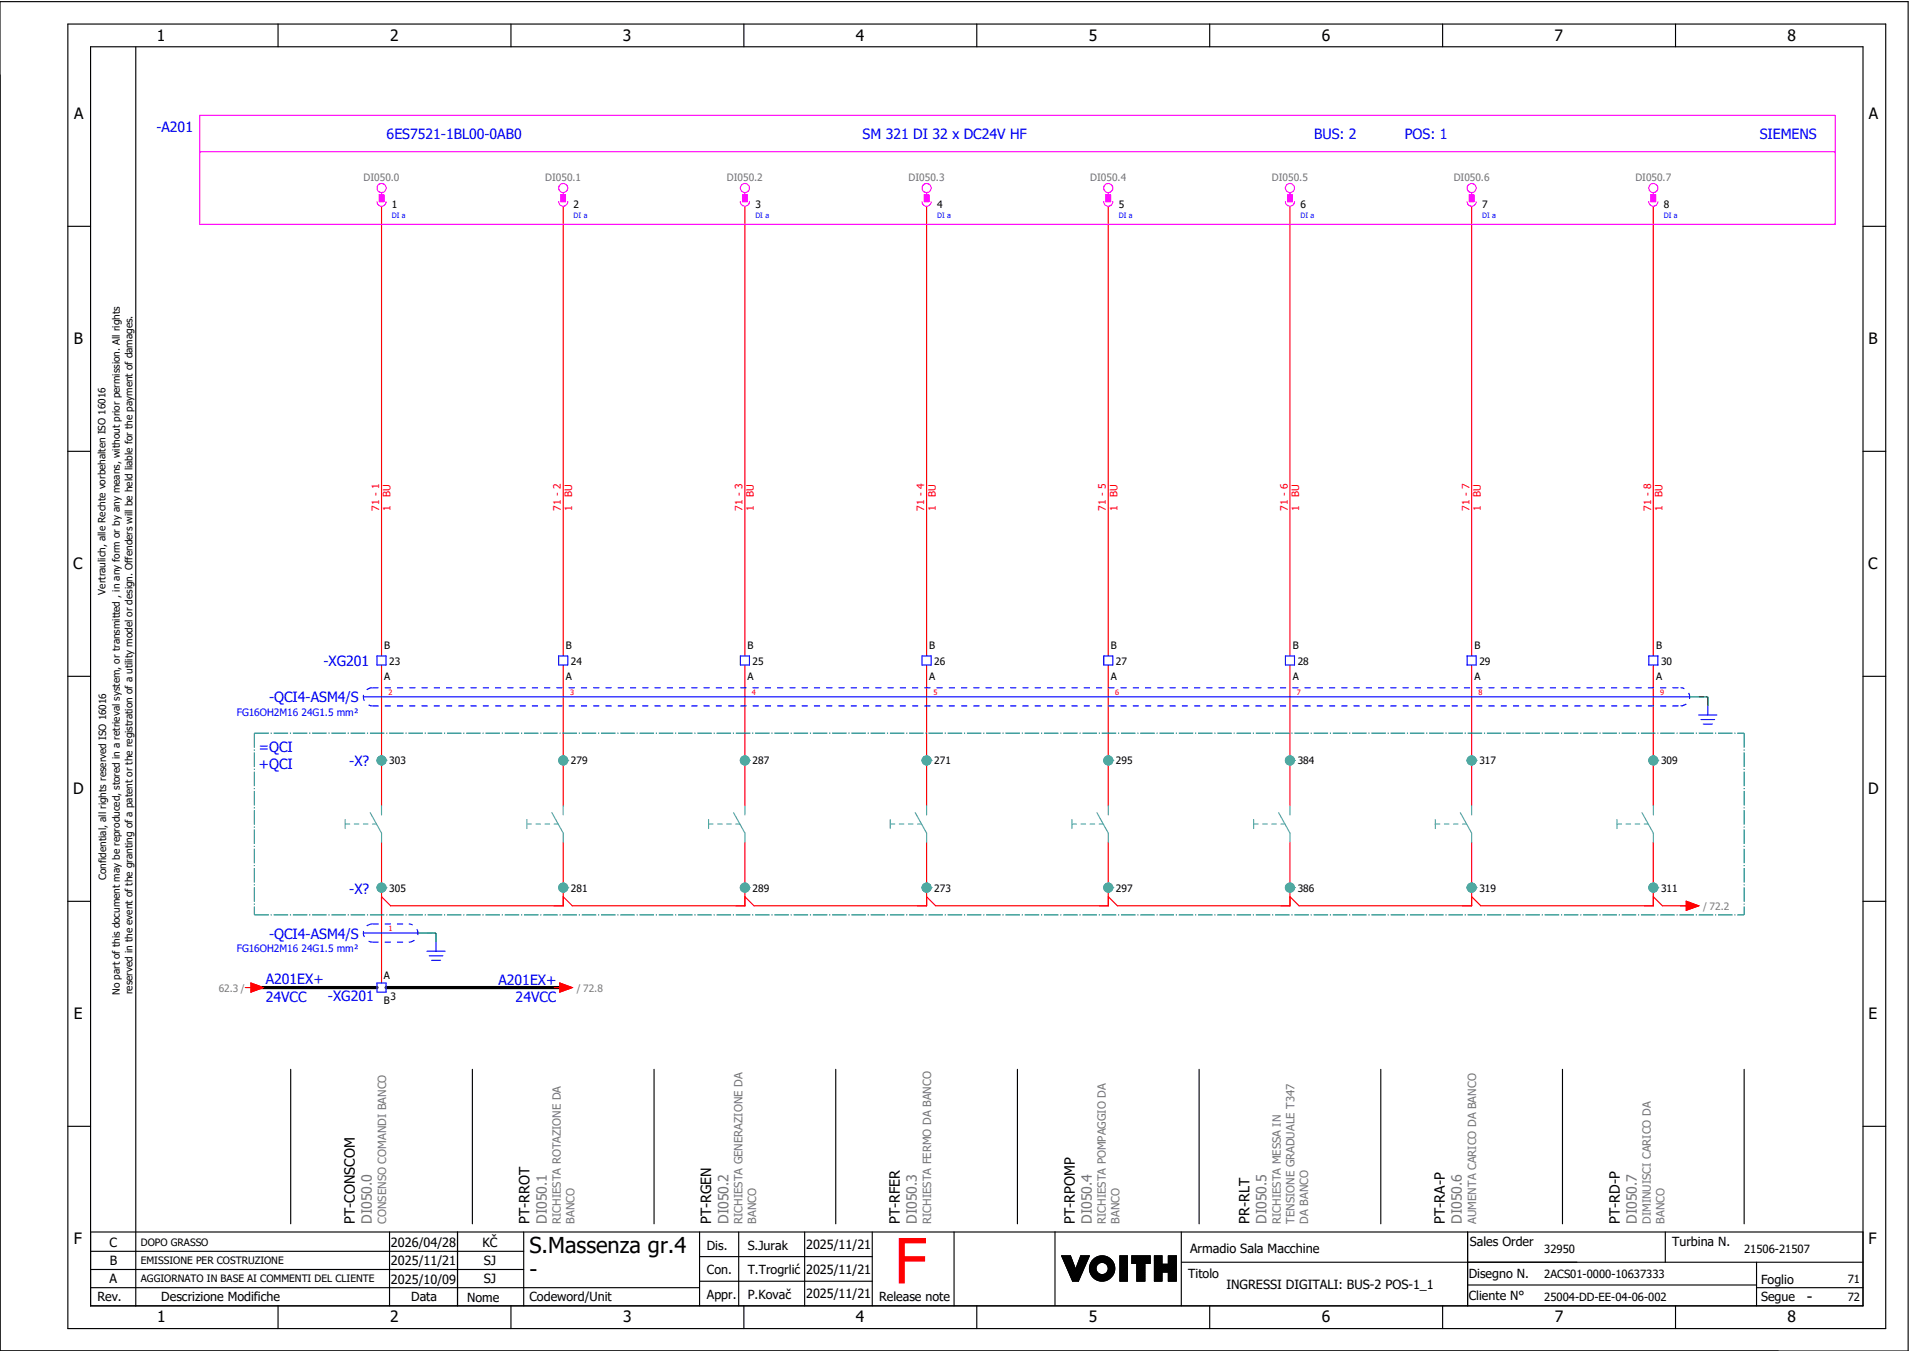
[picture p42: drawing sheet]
<svg xmlns="http://www.w3.org/2000/svg" width="421mm" height="297mm" viewBox="0 0 421 297" stroke-linecap="round" stroke-linejoin="round" font-family="sans-serif">
<defs><g id="words">
<text font-size="13.8" fill="#f00" x="196.9" y="282.5">F</text>
<g font-size="4.8">
<text x="116.6" y="275.8">S.Massenza gr.4</text>
<text x="116.6" y="281.1">-</text>
</g>
<g font-size="3.4">
<text x="34.5" y="9">1</text>
<text x="85.9" y="9">2</text>
<text x="137.1" y="9">3</text>
<text x="188.4" y="9">4</text>
<text x="239.7" y="9">5</text>
<text x="291" y="9">6</text>
<text x="342.3" y="9">7</text>
<text x="393.5" y="9">8</text>
<text x="16.3" y="26.2">A</text>
<text x="411.5" y="26.2">A</text>
<text x="16.2" y="75.8">B</text>
<text x="411.4" y="75.8">B</text>
<text x="16.1" y="125.3">C</text>
<text x="411.3" y="125.3">C</text>
<text x="16.1" y="174.8">D</text>
<text x="411.3" y="174.8">D</text>
<text x="16.2" y="224.4">E</text>
<text x="411.4" y="224.4">E</text>
<text x="16.2" y="273.9">F</text>
<text x="411.4" y="273.9">F</text>
<text x="397.8" y="286.6">-</text>
<text x="34.6" y="291">1</text>
<text x="85.9" y="291">2</text>
<text x="137.2" y="291">3</text>
<text x="188.4" y="291">4</text>
<text x="239.7" y="291">5</text>
<text x="291" y="291">6</text>
<text x="342.3" y="291">7</text>
<text x="393.6" y="291">8</text>
</g>
<g font-size="3.1" fill="#00f">
<text x="34.4" y="29">-A201</text>
<text x="85.1" y="30.6">6ES7521-1BL00-0AB0</text>
<text x="189.9" y="30.6">SM 321 DI 32 x DC24V HF</text>
<text x="289.3" y="30.6">BUS: 2</text>
<text x="309.3" y="30.6">POS: 1</text>
<text x="387.4" y="30.6">SIEMENS</text>
<text x="71.2" y="146.7">-XG201</text>
<text x="59.2" y="154.6">-QCI4-ASM4/S</text>
<text x="57" y="165.5">=QCI</text>
<text x="57" y="169.3">+QCI</text>
<text x="76.9" y="168.7">-X?</text>
<text x="76.9" y="196.7">-X?</text>
<text x="59.2" y="206.6">-QCI4-ASM4/S</text>
<text x="58.5" y="216.6">A201EX+</text>
<text x="58.5" y="220.5">24VCC</text>
<text x="72.2" y="220.3">-XG201</text>
<text x="109.7" y="216.8">A201EX+</text>
<text x="113.5" y="220.5">24VCC</text>
</g>
<g font-size="3.1">
<text x="78.1" y="269.4" transform="rotate(-90 78.1 269.4)">PT-CONSCOM</text>
<text x="116.6" y="269.4" transform="rotate(-90 116.6 269.4)">PT-RROT</text>
<text x="156.6" y="269.4" transform="rotate(-90 156.6 269.4)">PT-RGEN</text>
<text x="198.1" y="269.4" transform="rotate(-90 198.1 269.4)">PT-RFER</text>
<text x="236.6" y="269.4" transform="rotate(-90 236.6 269.4)">PT-RPOMP</text>
<text x="275.1" y="269.4" transform="rotate(-90 275.1 269.4)">PR-RLT</text>
<text x="318.1" y="269.4" transform="rotate(-90 318.1 269.4)">PT-RA-P</text>
<text x="356.6" y="269.4" transform="rotate(-90 356.6 269.4)">PT-RD-P</text>
</g>
<g font-size="3.1" fill="#767676">
<text x="81.9" y="269.4" transform="rotate(-90 81.9 269.4)">DI050.0</text>
<text x="120.4" y="269.4" transform="rotate(-90 120.4 269.4)">DI050.1</text>
<text x="160.4" y="269.4" transform="rotate(-90 160.4 269.4)">DI050.2</text>
<text x="201.9" y="269.4" transform="rotate(-90 201.9 269.4)">DI050.3</text>
<text x="240.4" y="269.4" transform="rotate(-90 240.4 269.4)">DI050.4</text>
<text x="278.9" y="269.4" transform="rotate(-90 278.9 269.4)">DI050.5</text>
<text x="321.9" y="269.4" transform="rotate(-90 321.9 269.4)">DI050.6</text>
<text x="360.4" y="269.4" transform="rotate(-90 360.4 269.4)">DI050.7</text>
</g>
<g font-size="2.8">
<text x="24.1" y="274.4">C</text>
<text x="86.1" y="274.4">2026/04/28</text>
<text x="106.2" y="274.4">KČ</text>
<text x="155.6" y="275.1">Dis.</text>
<text x="164.6" y="275.1">S.Jurak</text>
<text x="177.5" y="275">2025/11/21</text>
<text x="262" y="275.8">Armadio Sala Macchine</text>
<text x="323.6" y="274.3">Sales Order</text>
<text x="368.1" y="274.2">Turbina N.</text>
<text x="24.2" y="278.6">B</text>
<text x="86.1" y="278.6">2025/11/21</text>
<text x="106.5" y="278.6">SJ</text>
<text x="155.6" y="280.5">Con.</text>
<text x="164.6" y="280.5">T.Trogrlić</text>
<text x="177.5" y="280.4">2025/11/21</text>
<text x="261.6" y="281.3">Titolo</text>
<text x="323.4" y="281.2">Disegno N.</text>
<text x="21.4" y="286.5">Rev.</text>
<text x="24.1" y="282.5">A</text>
<text x="35.5" y="286.4">Descrizione Modifiche</text>
<text x="86.1" y="282.6">2025/10/09</text>
<text x="90.5" y="286.5">Data</text>
<text x="102.8" y="286.5">Nome</text>
<text x="106.5" y="282.5">SJ</text>
<text x="116.6" y="286.3">Codeword/Unit</text>
<text x="155.6" y="286">Appr.</text>
<text x="164.6" y="285.9">P.Kovač</text>
<text x="177.5" y="285.8">2025/11/21</text>
<text x="193.5" y="286.5">Release note</text>
<text x="270" y="283.8">INGRESSI DIGITALI: BUS-2 POS-1_1</text>
<text x="323.4" y="286.2">Cliente N°</text>
<text x="387.7" y="286.5">Segue</text>
<text x="387.7" y="282.6">Foglio</text>
</g>
<g font-size="2.5" fill="#767676">
<text x="85" y="269.4" transform="rotate(-90 85 269.4)">CONSENSO COMANDI BANCO</text>
<text x="123.5" y="269.4" transform="rotate(-90 123.5 269.4)">RICHIESTA ROTAZIONE DA</text>
<text x="126.5" y="269.4" transform="rotate(-90 126.5 269.4)">BANCO</text>
<text x="163.5" y="269.4" transform="rotate(-90 163.5 269.4)">RICHIESTA GENERAZIONE DA</text>
<text x="166.5" y="269.4" transform="rotate(-90 166.5 269.4)">BANCO</text>
<text x="205" y="269.4" transform="rotate(-90 205 269.4)">RICHIESTA FERMO DA BANCO</text>
<text x="243.5" y="269.4" transform="rotate(-90 243.5 269.4)">RICHIESTA POMPAGGIO DA</text>
<text x="246.5" y="269.4" transform="rotate(-90 246.5 269.4)">BANCO</text>
<text x="282" y="269.4" transform="rotate(-90 282 269.4)">RICHIESTA MESSA IN</text>
<text x="285" y="269.4" transform="rotate(-90 285 269.4)">TENSIONE GRADUALE T347</text>
<text x="288" y="269.4" transform="rotate(-90 288 269.4)">DA BANCO</text>
<text x="325" y="269.4" transform="rotate(-90 325 269.4)">AUMENTA CARICO DA BANCO</text>
<text x="363.5" y="269.4" transform="rotate(-90 363.5 269.4)">DIMINUISCI CARICO DA</text>
<text x="366.5" y="269.4" transform="rotate(-90 366.5 269.4)">BANCO</text>
</g>
<g font-size="2.5">
<text x="340" y="275.9">32950</text>
<text x="384" y="275.9">21506-21507</text>
<text x="340" y="281.4">2ACS01-0000-10637333</text>
<text x="340" y="286.4">25004-DD-EE-04-06-002</text>
<text x="406.8" y="282.4">71</text>
<text x="406.8" y="286.4">72</text>
</g>
<g font-size="2.2" fill="#767676">
<text x="80" y="39.9">DI050.0</text>
<text x="120" y="39.9">DI050.1</text>
<text x="160" y="39.9">DI050.2</text>
<text x="200" y="39.9">DI050.3</text>
<text x="240" y="39.9">DI050.4</text>
<text x="280" y="39.9">DI050.5</text>
<text x="320" y="39.9">DI050.6</text>
<text x="360" y="39.9">DI050.7</text>
</g>
<g font-size="2.2">
<text x="86.3" y="45.8">1</text>
<text x="126.3" y="45.8">2</text>
<text x="166.3" y="45.8">3</text>
<text x="206.3" y="45.8">4</text>
<text x="246.3" y="45.8">5</text>
<text x="286.3" y="45.8">6</text>
<text x="326.3" y="45.8">7</text>
<text x="366.3" y="45.8">8</text>
<text x="23.2" y="130.9" transform="rotate(-90 23.2 130.9)">Vertraulich, alle Rechte vorbehalten ISO 16016</text>
<text x="84.6" y="142.9">B</text>
<text x="124.6" y="142.9">B</text>
<text x="164.6" y="142.9">B</text>
<text x="204.6" y="142.9">B</text>
<text x="244.6" y="142.9">B</text>
<text x="284.6" y="142.9">B</text>
<text x="324.6" y="142.9">B</text>
<text x="364.6" y="142.9">B</text>
<text x="84.6" y="149.6">A</text>
<text x="85.7" y="146.3">23</text>
<text x="124.6" y="149.6">A</text>
<text x="125.7" y="146.3">24</text>
<text x="164.6" y="149.6">A</text>
<text x="165.7" y="146.3">25</text>
<text x="204.6" y="149.6">A</text>
<text x="205.7" y="146.3">26</text>
<text x="244.6" y="149.6">A</text>
<text x="245.7" y="146.3">27</text>
<text x="284.6" y="149.6">A</text>
<text x="285.7" y="146.3">28</text>
<text x="324.6" y="149.6">A</text>
<text x="325.7" y="146.3">29</text>
<text x="364.6" y="149.6">A</text>
<text x="365.7" y="146.3">30</text>
<text x="85.7" y="168.3">303</text>
<text x="125.7" y="168.3">279</text>
<text x="165.7" y="168.3">287</text>
<text x="205.7" y="168.3">271</text>
<text x="245.7" y="168.3">295</text>
<text x="285.7" y="168.3">384</text>
<text x="325.7" y="168.3">317</text>
<text x="365.7" y="168.3">309</text>
<text x="23.4" y="193.7" transform="rotate(-90 23.4 193.7)">Confidential, all rights reserved ISO 16016</text>
<text x="85.7" y="196.3">305</text>
<text x="125.7" y="196.3">281</text>
<text x="165.7" y="196.3">289</text>
<text x="205.7" y="196.3">273</text>
<text x="245.7" y="196.3">297</text>
<text x="285.7" y="196.3">386</text>
<text x="325.7" y="196.3">319</text>
<text x="365.7" y="196.3">311</text>
<text x="84.5" y="215.4">A</text>
<text x="26.4" y="219" transform="rotate(-90 26.4 219)">No part of this document may be reproduced, stored in a retrieval system, or transmitted , in any form or by any means, without prior permission. All rights</text>
<text x="29.2" y="218.9" transform="rotate(-90 29.2 218.9)">reserved in the event of the granting of a patent or the registration of a utility model or design. Offenders will be held liable for the payment of damages.</text>
<text x="84.5" y="220.9">B</text>
<text x="86" y="220">3</text>
<text x="31" y="274.2">DOPO GRASSO</text>
<text x="31" y="278.3">EMISSIONE PER COSTRUZIONE</text>
<text x="31" y="282.3">AGGIORNATO IN BASE AI COMMENTI DEL CLIENTE</text>
</g>
<g font-size="2.2" fill="#f00">
<text x="83.5" y="112.4" transform="rotate(-90 83.5 112.4)">71 - 1</text>
<text x="86" y="112.4" transform="rotate(-90 86 112.4)">1</text>
<text x="86" y="109.4" transform="rotate(-90 86 109.4)">BU</text>
<text x="123.5" y="112.4" transform="rotate(-90 123.5 112.4)">71 - 2</text>
<text x="126" y="112.4" transform="rotate(-90 126 112.4)">1</text>
<text x="126" y="109.4" transform="rotate(-90 126 109.4)">BU</text>
<text x="163.5" y="112.4" transform="rotate(-90 163.5 112.4)">71 - 3</text>
<text x="166" y="112.4" transform="rotate(-90 166 112.4)">1</text>
<text x="166" y="109.4" transform="rotate(-90 166 109.4)">BU</text>
<text x="203.5" y="112.4" transform="rotate(-90 203.5 112.4)">71 - 4</text>
<text x="206" y="112.4" transform="rotate(-90 206 112.4)">1</text>
<text x="206" y="109.4" transform="rotate(-90 206 109.4)">BU</text>
<text x="243.5" y="112.4" transform="rotate(-90 243.5 112.4)">71 - 5</text>
<text x="246" y="112.4" transform="rotate(-90 246 112.4)">1</text>
<text x="246" y="109.4" transform="rotate(-90 246 109.4)">BU</text>
<text x="283.5" y="112.4" transform="rotate(-90 283.5 112.4)">71 - 6</text>
<text x="286" y="112.4" transform="rotate(-90 286 112.4)">1</text>
<text x="286" y="109.4" transform="rotate(-90 286 109.4)">BU</text>
<text x="323.5" y="112.4" transform="rotate(-90 323.5 112.4)">71 - 7</text>
<text x="326" y="112.4" transform="rotate(-90 326 112.4)">1</text>
<text x="326" y="109.4" transform="rotate(-90 326 109.4)">BU</text>
<text x="363.5" y="112.4" transform="rotate(-90 363.5 112.4)">71 - 8</text>
<text x="366" y="112.4" transform="rotate(-90 366 112.4)">1</text>
<text x="366" y="109.4" transform="rotate(-90 366 109.4)">BU</text>
</g>
<g font-size="2.2" fill="#00f">
<text x="52.1" y="157.5">FG16OH2M16 24G1.5 mm²</text>
<text x="52.1" y="209.5">FG16OH2M16 24G1.5 mm²</text>
</g>
<g font-size="2.2" fill="#7ca552">
<text x="375" y="200.3">/ 72.2</text>
<text x="48.2" y="218.3">62.3 /</text>
<text x="127" y="218.3">/ 72.8</text>
</g>
<g font-size="1.6" fill="#00f">
<text x="86.3" y="47.9">DI a</text>
<text x="126.3" y="47.9">DI a</text>
<text x="166.3" y="47.9">DI a</text>
<text x="206.3" y="47.9">DI a</text>
<text x="246.3" y="47.9">DI a</text>
<text x="286.3" y="47.9">DI a</text>
<text x="326.3" y="47.9">DI a</text>
<text x="366.3" y="47.9">DI a</text>
</g>
<g font-size="1.6" fill="#f00">
<text x="85.5" y="152.9">2</text>
<text x="125.5" y="152.9">3</text>
<text x="165.5" y="152.9">4</text>
<text x="205.5" y="152.9">5</text>
<text x="245.5" y="152.9">6</text>
<text x="285.5" y="152.9">7</text>
<text x="325.5" y="152.9">8</text>
<text x="365.5" y="152.9">9</text>
<text x="85.5" y="204.9">1</text>
</g>
</g></defs>
<g fill="none" stroke="#000" stroke-width=".25">
<path d="M0 .4h420.1v297h-420.1zM14.9 5.3h400.3v287.2h-400.3zM19.9 10.3h390.3v277.2h-390.3zM29.9 10.4v277.1M61.2 5.3v5M112.5 5.3v5M163.8 5.3v5M215.1 5.3v5M266.3 5.3v5M317.6 5.3v5M368.9 5.3v5M14.9 49.8h5"/>
<path d="M410.2 49.8h5M14.9 99.3h5M410.2 99.3h5M14.9 148.9h5M410.2 148.9h5M14.9 198.4h5M410.2 198.4h5M64 235.4v34M104 235.4v34M144 235.4v34M184 235.4v34M224 235.4v34"/>
<path d="M264 235.4v34M304 235.4v34M344 235.4v34M384 235.4v34M14.9 247.9h5M410.2 247.9h5M19.9 271.2h390.3M19.9 279.5h95.4M19.9 275.4h95.4M85.8 271.2v16.3M100.7 271.2v16.3M115.3 271.2v16.3"/>
<path d="M154 271.2v16.3M154 276.6h38M162.6 271.2v16.3M177.2 271.2v16.3M192 271.2v16.3M210.1 271.2v16.3M232.3 271.1v16.3M233.7 276.4h2M233.7 276.4l2.5 5.6M233.8 276.4l-.1 .1M233.9 276.4l-.1 .2M234.1 276.4l-.3 .3"/>
<path d="M234.2 276.4l-.3 .4M234.4 276.4l-.5 .5M234.5 276.4l-.5 .6M234.7 276.4l-.7 .7M234.8 276.4l-.7 .8M235 276.4l-.9 .9M235.1 276.4l-.9 1M235.3 276.4l-1.1 1.1M235.4 276.4l-1.2 1.2M235.6 276.4l-1.3 1.3M235.7 276.4l1.1 3 1.1-3h1.9l-2.4 5.6h-1.2M235.7 276.5l-1.4 1.3"/>
<path d="M235.7 276.6l-1.3 1.3M235.8 276.7l-1.4 1.3M235.8 276.8l-1.3 1.3M235.9 276.9l-1.4 1.4M235.9 277l-1.3 1.4M235.9 277.1l-1.3 1.4M236 277.3l-1.3 1.3M236 277.4l-1.3 1.3M236.1 277.5l-1.3 1.3M236.1 277.6l-1.3 1.3M236.1 277.7l-1.3 1.3M236.2 277.8l-1.3 1.3"/>
<path d="M236.2 277.9l-1.3 1.3M236.3 278l-1.3 1.3M236.3 278.1l-1.3 1.3M236.3 278.2l-1.2 1.3M236.4 278.3l-1.3 1.3M236.4 278.4l-1.2 1.3M236.5 278.6l-1.3 1.2M236.5 278.7l-1.2 1.2M236.6 278.8l-1.3 1.2M236.6 278.9l-1.3 1.2M236.6 279l-1.2 1.2M236.7 279.1l-1.3 1.2"/>
<path d="M236.7 279.2l-1.2 1.3M236.8 279.3l-1.3 1.3M238 276.4l-.1 .1M238.1 276.4l-.3 .4M238.3 276.4l-.6 .6M238.4 279.8l-2.2 2.2M238.4 276.4l-.8 .8M238.5 279.5l-2.4 2.4M238.6 276.4l-1.1 1.1M238.6 279.3l-2.5 2.5M238.7 279l-2.7 2.7M238.7 276.4l-1.2 1.3"/>
<path d="M238.8 278.7l-2.8 2.9M238.9 276.4l-1.5 1.6M239 278.5l-3.1 3M239 276.4l-1.7 1.8M239.1 278.2l-3.2 3.2M239.2 276.4l-2 2.1M239.2 277.9l-3.4 3.4M239.3 277.7l-3.5 3.5M239.3 276.4l-2.2 2.3M239.4 277.4l-3.6 3.7M239.5 276.4l-2.5 2.5M239.5 277.1l-3.8 3.9"/>
<path d="M239.6 276.4l-2.7 2.8M239.7 276.9l-4 4M239.8 276.6l-4.2 4.2M239.8 276.4l-4.2 4.3M241.1 276.9l-.8 .8M241.3 279.3l-1.2 1.1M241.3 279.1l-1.2 1.2M241.3 279.4l-1.1 1.1M241.3 278.9l-1.3 1.3M241.3 279.5l-1.1 1.1M241.4 279.7l-1.1 1M241.4 278.7l-1.4 1.4"/>
<path d="M241.4 279.8l-1 1M241.4 276.7l-1.3 1.3M241.5 279.9l-1.1 1M241.5 280l-1 1M241.7 276.6l-1.7 1.7M241.9 276.5l-1.9 2M242.1 276.5l-2.2 2.2M242.3 276.5l-2.4 2.4M242.5 276.4l-2.6 2.6M242.6 276.4l-2.7 2.8M242.8 276.4l-2.9 3M242.9 276.5l-3 3"/>
<path d="M243 276.5l-3.1 3.1M243.2 276.5l-3.3 3.3M243.3 276.5l-3.4 3.4M243.4 276.6l-3.4 3.4M243.5 276.6l-1.4 1.4M243.6 276.6l-1.3 1.3M243.7 276.7l-1.2 1.2M243.9 276.7l-1.2 1.2M244 276.8l-1.2 1.1M244 276.8l-1.1 1.1M244.1 276.9l-1 1.1M244.2 276.9l-1 1.1"/>
<path d="M244.3 277l-1 1M244.4 277.1l-1 1M244.5 277.1l-1 1.1M244.6 277.2l-1.1 1M244.6 277.3l-1 1M244.7 277.4l-1 1M244.8 277.4l-1 1.1M244.8 277.5l-1 1.1M244.9 277.6l-1 1.1M245 277.7l-1.1 1.1M245 277.8l-1.1 1.1M245.1 277.9l-1.1 1.1"/>
<path d="M245.1 278l-1.1 1.1M245.2 278.1l-1.2 1.2M245.2 278.2l-1.2 1.3M245.3 278.3l-1.4 1.4M245.3 278.4l-1.5 1.5M245.3 278.5l-3.4 3.4M245.4 279.9l-2.1 2M245.4 278.7l-3.3 3.3M245.4 279.7l-2.3 2.3M245.4 278.8l-3.2 3.2M245.4 278.9l-3.1 3.1M245.4 279.5l-2.5 2.5"/>
<path d="M245.4 279.1l-2.9 2.9M245.4 279.4l-2.6 2.6M245.4 279.2l-2.8 2.8M246.6 276.4h1.6v5.6h-1.6zM246.6 276.4v.1M246.8 276.4l-.2 .3M246.9 276.4l-.3 .4M247.1 276.4l-.5 .6M247.2 276.4l-.6 .7M247.4 276.4l-.8 .9M247.5 276.4l-.9 1M247.7 276.4l-1.1 1.2"/>
<path d="M247.8 276.4l-1.2 1.3M248 276.4l-1.4 1.5M248.1 276.4l-1.5 1.6M248.2 280l-1.6 1.6M248.2 279.8l-1.6 1.7M248.2 279.7l-1.6 1.6M248.2 279.5l-1.6 1.7M248.2 279.4l-1.6 1.6M248.2 279.2l-1.6 1.7M248.2 277.4l-1.6 1.7M248.2 277.3l-1.6 1.6M248.2 277.1l-1.6 1.7"/>
<path d="M248.2 277l-1.6 1.6M248.2 276.8l-1.6 1.7M248.2 276.7l-1.6 1.6M248.2 276.5l-1.6 1.7M248.2 278l-1.6 1.7M248.2 277.9l-1.6 1.6M248.2 277.7l-1.6 1.7M248.2 277.6l-1.6 1.6M248.2 279.1l-1.6 1.6M248.2 278.9l-1.6 1.7M248.2 278.8l-1.6 1.6M248.2 278.6l-1.6 1.7"/>
<path d="M248.2 278.5l-1.6 1.6M248.2 278.3l-1.6 1.7M248.2 278.2l-1.6 1.6M249.2 276.4v.1M249.4 276.4l-.2 .2M249.5 276.4l-.3 .4M249.7 276.4l-.5 .5M249.8 276.4l-.6 .7M250 276.4l-.8 .8M250.1 276.4l-.9 1M250.3 278.1h-1.1v-1.7h4v1.7h-1.1v3.9h-1.8M250.3 278.1v3.9"/>
<path d="M250.3 276.4l-1.1 1.2M250.4 276.4l-1.2 1.3M250.6 276.4l-1.4 1.5M250.7 276.4l-1.5 1.6M250.9 276.4l-1.7 1.7M251 276.4l-1.6 1.7M251.2 276.4l-1.7 1.7M251.3 276.4l-1.6 1.7M251.5 276.4l-1.7 1.7M251.6 276.4l-1.6 1.7M251.8 276.4l-1.7 1.7M251.9 276.4l-1.6 1.7"/>
<path d="M252.1 279.9l-1.8 1.8M252.1 278.6l-1.8 1.8M252.1 278.4l-1.8 1.8M252.1 278.3l-1.8 1.8M252.1 279.2l-1.8 1.8M252.1 279l-1.8 1.8M252.1 278.9l-1.8 1.8M252.1 278.7l-1.8 1.8M252.1 279.3l-1.8 1.8M252.1 279.8l-1.8 1.8M252.1 279.6l-1.8 1.8M252.1 279.5l-1.8 1.8"/>
<path d="M252.1 276.4l-1.8 1.9M252.2 276.4l-1.9 2M252.4 276.4l-2.1 2.2M252.5 276.4l-2.2 2.3M252.7 276.4l-2.4 2.5M252.8 276.4l-2.5 2.6M253 276.4l-2.7 2.8M253.1 276.4l-2.8 2.9M253.2 277.4l-.7 .7M253.2 276.7l-2.9 2.9M253.2 276.5l-2.9 3M253.2 277.3l-.8 .8"/>
<path d="M253.2 277.1l-1 1M253.2 277l-2.9 2.9M253.2 276.8l-2.9 3M253.2 278l-.1 .1M253.2 277.9l-.2 .2M253.2 277.7l-.4 .4M253.2 277.6l-.5 .5M254.2 276.4v5.6M254.2 276.4h1.6M254.2 276.4v.1M254.3 276.4l-.1 .2M254.5 276.4l-.3 .4"/>
<path d="M254.6 276.4l-.4 .5M254.8 276.4l-.6 .7M254.9 276.4l-.7 .8M255.1 276.4l-.9 1M255.2 276.4l-1 1.1M255.4 276.4l-1.2 1.3M255.5 276.4l-1.3 1.4M255.7 276.4l-1.5 1.6M255.8 277.5l-1.6 1.7M255.8 277.4l-1.6 1.6M255.8 277.2l-1.6 1.7M255.8 277.1l-1.6 1.6"/>
<path d="M255.8 276.9l-1.6 1.7M255.8 276.8l-1.6 1.6M255.8 276.6l-1.6 1.7M255.8 276.5l-1.6 1.6M255.8 276.4v1.9M255.8 278l-1.6 1.6M255.8 277.8l-1.6 1.7M255.8 277.7l-1.6 1.6M255.8 278.3l-1.6 1.6M255.8 278.1l-1.6 1.7M255.9 278.3l-1.7 1.8M256.1 278.3l-1.9 1.9"/>
<path d="M256.2 278.3l-2 2.1M256.4 278.3l-2.2 2.2M256.5 278.3l-2.3 2.4M256.7 278.3l-2.5 2.5M256.8 278.3l-2.6 2.7M257 278.3l-2.8 2.8M257.1 278.3l-2.9 3M257.3 276.4l-.1 .2M257.5 276.4l-.3 .3M257.6 276.4l-.4 .5M257.8 276.4l-.6 .6M257.9 276.4l-.7 .8"/>
<path d="M258.1 276.4l-.9 .9M258.2 276.4l-1 1.1M258.4 276.4l-1.2 1.2M258.5 276.4l-1.3 1.4M258.7 276.4l-1.5 1.5M258.8 276.4l-1.6 1.7M259 276.4h-1.8v1.9h-1.4M259 276.4v5.6h-1.8v-2M259 276.5l-1.8 1.7M259 277.5l-2.5 2.5M259 277.4l-2.7 2.6M259 277.1l-3 2.9"/>
<path d="M259 276.9l-3.1 3.1M259 277.2l-2.8 2.8M259 276.8l-4.8 4.8M259 276.6l-4.8 4.8M259 279l-1.8 1.8M259 278.9l-1.8 1.7M259 278.7l-1.8 1.8M259 278.6l-1.8 1.7M259 278.4l-1.8 1.8M259 278.3l-1.8 1.7M259 278.1l-1.9 1.9M259 278l-2.1 2"/>
<path d="M259 277.8l-2.2 2.2M259 277.7l-2.4 2.3M259 279.3l-1.8 1.8M259 279.2l-1.8 1.7M259 279.9l-1.8 1.8M259 279.8l-1.8 1.7M259 279.6l-1.8 1.8M259 279.5l-1.8 1.7M260.1 271.2v16.3M260.1 277.9h150.1M323.1 271.2v16.3M366.6 271.2v6.7"/>
<path d="M386.7 277.9v9.6M19.9 283.5h134.1M61.2 287.5v5M112.5 287.5v5M154 282h38M163.8 287.5v5M215.1 287.5v5M237.5 281.9l-.1 .1M237.6 281.7l-.4 .3M237.7 281.4l-.6 .6M237.8 281.1l-.9 .9M237.9 280.9l-1.1 1.1"/>
<path d="M238 280.6l-1.4 1.4M238.2 280.3l-1.7 1.7M238.3 280.1l-2 1.9M241.6 280l-1 1.1M241.6 280.1l-1 1M241.7 280.2l-1 1M241.8 280.3l-1 1M241.9 280.3l-1 1.1M242 280.4l-1.1 1M242.1 280.4l-1.1 1.1M242.2 280.5l-1.1 1.1M242.3 280.5l-1.1 1.1"/>
<path d="M242.4 280.6l-1.1 1.1M242.6 280.6l-1.2 1.1M242.7 280.6l-1.2 1.2M242.9 280.6l-1.3 1.2M243.1 280.5l-1.4 1.4M243.3 280.4l-1.5 1.5M245.1 280.6l-1.1 1M245.2 280.3l-1.5 1.5M245.3 280.1l-1.8 1.8M248.2 281.6l-.4 .4M248.2 281.5l-.5 .5M248.2 281.9l-.1 .1"/>
<path d="M248.2 281.8l-.2 .2M248.2 281.3l-.7 .7M248.2 281.2l-.8 .8M248.2 281l-1 1M248.2 280.9l-1.1 1.1M248.2 280.7l-1.3 1.3M248.2 280.6l-1.4 1.4M248.2 280.4l-1.6 1.6M248.2 280.3l-1.6 1.6M248.2 280.1l-1.6 1.7M252.1 281.3l-.8 .7M252.1 281.1l-.9 .9"/>
<path d="M252.1 281l-1.1 1M252.1 280.8l-1.2 1.2M252.1 280.7l-1.4 1.3M252.1 280.5l-1.5 1.5M252.1 280.4l-1.7 1.6M252.1 280.2l-1.8 1.8M252.1 280.1l-1.8 1.8M252.1 281.7l-.3 .3M252.1 281.6l-.5 .4M252.1 281.4l-.6 .6M252.1 281.9l-.2 .1M255.8 280v2h-1.6"/>
<path d="M255.8 280.7l-1.3 1.3M255.8 280.5l-1.5 1.5M255.8 280.1l-1.6 1.6M255.8 280.4l-1.6 1.6M255.8 280h1.4M255.8 281.9l-.1 .1M255.8 281.7l-.3 .3M255.8 281.6l-.4 .4M255.8 281.4l-.6 .6M255.8 281.3l-.7 .7M255.8 281.1l-.9 .9M255.8 281l-1 1"/>
<path d="M255.8 280.8l-1.2 1.2M255.8 280.2l-1.6 1.7M259 281.9l-.2 .1M259 281.7l-.3 .3M259 281.6l-.5 .4M259 281.4l-.6 .6M259 281.3l-.8 .7M259 281.1l-.9 .9M259 281l-1.1 1M259 280.8l-1.2 1.2M259 280.7l-1.4 1.3M259 280.5l-1.5 1.5"/>
<path d="M259 280.4l-1.7 1.6M259 280.2l-1.8 1.8M259 280.1l-1.8 1.7M266.3 287.5v5M317.6 287.5v5M323.1 282.9h63.6M368.9 287.5v5M386.7 283.5h23.5"/>
<circle cx="242.6" cy="279.2" r="1.35"/>
<circle cx="242.6" cy="279.2" r="2.79"/>
</g>
<g fill="none" stroke="#f00" stroke-width=".25">
<path d="M84 45.4v99M124 45.4v99M164 45.4v99M204 45.4v99M244 45.4v99M284 45.4v99M324 45.4v99M364 45.4v99M84 146.4v20M124 146.4v20M164 146.4v20M204 146.4v20"/>
<path d="M244 146.4v20M284 146.4v20M324 146.4v20M364 146.4v20M84 168.4v9M124 168.4v9M164 168.4v9M204 168.4v9M244 168.4v9M284 168.4v9M324 168.4v9M364 168.4v9"/>
<path d="M84 185.4v9M84 196.4v20M124 196.4v3h-38l-2-2M124 185.4v9M164 196.4v3h-38l-2-2M164 185.4v9M204 196.4v3h-38l-2-2M204 185.4v9M244 196.4v3h-38l-2-2M244 185.4v9M284 196.4v3h-38l-2-2M284 185.4v9"/>
<path d="M324 196.4v3h-38l-2-2M324 185.4v9M364 196.4v3h-38l-2-2M364 197.4l2 2h6M364 185.4v9M371.2 198.4l2.8 1-2.8 1zM54 217.4h1.2M55.2 216.4l2.8 1-2.8 1zM122 217.4h1.2M123.2 216.4l2.8 1-2.8 1z"/>
</g>
<path d="M372 153.4h4M374 153.4h2M376 153.4v2M92 205.4h4M94 205.4h2M96 205.4v2" fill="none" stroke="#00be00" stroke-width=".25" stroke-dasharray="3.2 .4 .3 .4" stroke-linecap="butt"/>
<path d="M56 217.4h27M85 217.4h39" fill="none" stroke="#000" stroke-width=".7"/>
<g fill="none" stroke="#f0f" stroke-width=".25">
<path d="M44 25.4h360v24h-360zM44 33.4h360M83 44.4a1 1 0 0 0 1 1 1 1 0 0 0 1-1M83.5 42.9h1v1.5h-1zM84 42.4v.5M123 44.4a1 1 0 0 0 1 1 1 1 0 0 0 1-1M123.5 42.9h1v1.5h-1zM124 42.4v.5M163 44.4a1 1 0 0 0 1 1 1 1 0 0 0 1-1M163.5 42.9h1v1.5h-1zM164 42.4v.5M203 44.4a1 1 0 0 0 1 1 1 1 0 0 0 1-1"/>
<path d="M203.5 42.9h1v1.5h-1zM204 42.4v.5M243 44.4a1 1 0 0 0 1 1 1 1 0 0 0 1-1M243.5 42.9h1v1.5h-1zM244 42.4v.5M283 44.4a1 1 0 0 0 1 1 1 1 0 0 0 1-1M283.5 42.9h1v1.5h-1zM284 42.4v.5M323 44.4a1 1 0 0 0 1 1 1 1 0 0 0 1-1M323.5 42.9h1v1.5h-1zM324 42.4v.5M363 44.4a1 1 0 0 0 1 1 1 1 0 0 0 1-1"/>
<path d="M363.5 42.9h1v1.5h-1zM364 42.4v.5"/>
<circle cx="84" cy="41.4" r="1"/>
<circle cx="124" cy="41.4" r="1"/>
<circle cx="164" cy="41.4" r="1"/>
<circle cx="204" cy="41.4" r="1"/>
<circle cx="244" cy="41.4" r="1"/>
<circle cx="284" cy="41.4" r="1"/>
<circle cx="324" cy="41.4" r="1"/>
<circle cx="364" cy="41.4" r="1"/>
</g>
<g fill="#f0f" stroke="#f0f" stroke-width=".22">
<path d="M83.5 42.9h1v1.5h-1z"/>
<path d="M123.5 42.9h1v1.5h-1z"/>
<path d="M163.5 42.9h1v1.5h-1z"/>
<path d="M203.5 42.9h1v1.5h-1z"/>
<path d="M243.5 42.9h1v1.5h-1z"/>
<path d="M283.5 42.9h1v1.5h-1z"/>
<path d="M323.5 42.9h1v1.5h-1z"/>
<path d="M363.5 42.9h1v1.5h-1z"/>
</g>
<path d="M56 161.4h328M56 161.4v40M384 161.4v40M56 201.4h328" fill="none" stroke="#007f7f" stroke-width=".25" stroke-dasharray="3.2 .4 .3 .4" stroke-linecap="butt"/>
<g fill="none" stroke="#00f" stroke-width=".25">
<path d="M80 153.4h292M83 144.4h2v2h-2zM123 144.4h2v2h-2zM163 144.4h2v2h-2zM203 144.4h2v2h-2zM243 144.4h2v2h-2zM283 144.4h2v2h-2zM323 144.4h2v2h-2zM363 144.4h2v2h-2zM374 157.4h4M374.5 158.4h3M375 159.4h2"/>
<path d="M376 155.4v2M80 205.4h12M83 216.4h2v2h-2zM94 209.4h4M94.5 210.4h3M95 211.4h2M96 207.4v2"/>
</g>
<g fill="#52a5a5" stroke="#52a5a5" stroke-width=".22">
<circle cx="84" cy="167.4" r="1"/>
<circle cx="124" cy="167.4" r="1"/>
<circle cx="164" cy="167.4" r="1"/>
<circle cx="204" cy="167.4" r="1"/>
<circle cx="244" cy="167.4" r="1"/>
<circle cx="284" cy="167.4" r="1"/>
<circle cx="324" cy="167.4" r="1"/>
<circle cx="364" cy="167.4" r="1"/>
<circle cx="84" cy="195.4" r="1"/>
<circle cx="124" cy="195.4" r="1"/>
<circle cx="164" cy="195.4" r="1"/>
<circle cx="204" cy="195.4" r="1"/>
<circle cx="244" cy="195.4" r="1"/>
<circle cx="284" cy="195.4" r="1"/>
<circle cx="324" cy="195.4" r="1"/>
<circle cx="364" cy="195.4" r="1"/>
</g>
<g fill="none" stroke="#52a5a5" stroke-width=".25">
<path d="M81.5 178.9l2.5 4.5v2M83 167.4h.1M83 167.4a1 1 0 0 0 1 1M84 168.4h.1M84 166.4a1 1 0 0 1 1 1M84 166.4h.1M84 166.4a1 1 0 0 0-1 1M84 177.4v2M85 167.4a1 1 0 0 1-1 1M85 167.4h.1M121.5 178.9l2.5 4.5v2M123 167.4h.1"/>
<path d="M123 167.4a1 1 0 0 0 1 1M124 168.4h.1M124 166.4a1 1 0 0 1 1 1M124 166.4h.1M124 166.4a1 1 0 0 0-1 1M124 177.4v2M125 167.4a1 1 0 0 1-1 1M125 167.4h.1M161.5 178.9l2.5 4.5v2M163 167.4h.1M163 167.4a1 1 0 0 0 1 1M164 168.4h.1"/>
<path d="M164 166.4a1 1 0 0 1 1 1M164 166.4h.1M164 166.4a1 1 0 0 0-1 1M164 177.4v2M165 167.4a1 1 0 0 1-1 1M165 167.4h.1M201.5 178.9l2.5 4.5v2M203 167.4h.1M203 167.4a1 1 0 0 0 1 1M204 168.4h.1M204 166.4a1 1 0 0 1 1 1M204 166.4h.1"/>
<path d="M204 166.4a1 1 0 0 0-1 1M204 177.4v2M205 167.4a1 1 0 0 1-1 1M205 167.4h.1M241.5 178.9l2.5 4.5v2M243 167.4h.1M243 167.4a1 1 0 0 0 1 1M244 168.4h.1M244 166.4a1 1 0 0 1 1 1M244 166.4h.1M244 166.4a1 1 0 0 0-1 1M244 177.4v2"/>
<path d="M245 167.4a1 1 0 0 1-1 1M245 167.4h.1M281.5 178.9l2.5 4.5v2M283 167.4h.1M283 167.4a1 1 0 0 0 1 1M284 168.4h.1M284 166.4a1 1 0 0 1 1 1M284 166.4h.1M284 166.4a1 1 0 0 0-1 1M284 177.4v2M285 167.4a1 1 0 0 1-1 1M285 167.4h.1"/>
<path d="M321.5 178.9l2.5 4.5v2M323 167.4h.1M323 167.4a1 1 0 0 0 1 1M324 168.4h.1M324 166.4a1 1 0 0 1 1 1M324 166.4h.1M324 166.4a1 1 0 0 0-1 1M324 177.4v2M325 167.4a1 1 0 0 1-1 1M325 167.4h.1M361.5 178.9l2.5 4.5v2M363 167.4h.1"/>
<path d="M363 167.4a1 1 0 0 0 1 1M364 168.4h.1M364 166.4a1 1 0 0 1 1 1M364 166.4h.1M364 166.4a1 1 0 0 0-1 1M364 177.4v2M365 167.4a1 1 0 0 1-1 1M365 167.4h.1M76 180.4v2M76 181.4h1M78 181.4h1M80 181.4h1"/>
<path d="M82 181.4h.9M83 195.4h.1M83 195.4a1 1 0 0 0 1 1M84 196.4h.1M84 194.4a1 1 0 0 1 1 1M84 194.4h.1M84 194.4a1 1 0 0 0-1 1M85 195.4a1 1 0 0 1-1 1M85 195.4h.1M116 181.4h1M116 180.4v2M118 181.4h1"/>
<path d="M120 181.4h1M122 181.4h.9M123 195.4h.1M123 195.4a1 1 0 0 0 1 1M124 196.4h.1M124 194.4a1 1 0 0 1 1 1M124 194.4h.1M124 194.4a1 1 0 0 0-1 1M125 195.4a1 1 0 0 1-1 1M125 195.4h.1M156 181.4h1M156 180.4v2"/>
<path d="M158 181.4h1M160 181.4h1M162 181.4h.9M163 195.4h.1M163 195.4a1 1 0 0 0 1 1M164 196.4h.1M164 194.4a1 1 0 0 1 1 1M164 194.4h.1M164 194.4a1 1 0 0 0-1 1M165 195.4a1 1 0 0 1-1 1M165 195.4h.1M196 181.4h1"/>
<path d="M196 180.4v2M198 181.4h1M200 181.4h1M202 181.4h.9M203 195.4h.1M203 195.4a1 1 0 0 0 1 1M204 196.4h.1M204 194.4a1 1 0 0 1 1 1M204 194.4h.1M204 194.4a1 1 0 0 0-1 1M205 195.4a1 1 0 0 1-1 1M205 195.4h.1"/>
<path d="M236 181.4h1M236 180.4v2M238 181.4h1M240 181.4h1M242 181.4h.9M243 195.4h.1M243 195.4a1 1 0 0 0 1 1M244 196.4h.1M244 194.4a1 1 0 0 1 1 1M244 194.4h.1M244 194.4a1 1 0 0 0-1 1M245 195.4a1 1 0 0 1-1 1"/>
<path d="M245 195.4h.1M276 181.4h1M276 180.4v2M278 181.4h1M280 181.4h1M282 181.4h.9M283 195.4h.1M283 195.4a1 1 0 0 0 1 1M284 196.4h.1M284 194.4a1 1 0 0 1 1 1M284 194.4h.1M284 194.4a1 1 0 0 0-1 1"/>
<path d="M285 195.4a1 1 0 0 1-1 1M285 195.4h.1M316 181.4h1M316 180.4v2M318 181.4h1M320 181.4h1M322 181.4h.9M323 195.4h.1M323 195.4a1 1 0 0 0 1 1M324 196.4h.1M324 194.4a1 1 0 0 1 1 1M324 194.4h.1"/>
<path d="M324 194.4a1 1 0 0 0-1 1M325 195.4a1 1 0 0 1-1 1M325 195.4h.1M356 181.4h1M356 180.4v2M358 181.4h1M360 181.4h1M362 181.4h.9M363 195.4h.1M363 195.4a1 1 0 0 0 1 1M364 196.4h.1M364 194.4a1 1 0 0 1 1 1"/>
<path d="M364 194.4h.1M364 194.4a1 1 0 0 0-1 1M365 195.4a1 1 0 0 1-1 1M365 195.4h.1"/>
</g>
<path d="M82 155.4h288M82 151.4h288M82 151.4a2 2 0 0 0-2 2 2 2 0 0 0 2 2M370 155.4a2 2 0 0 0 2-2 2 2 0 0 0-2-2M82 207.4h8M82 203.4h8M82 203.4a2 2 0 0 0-2 2 2 2 0 0 0 2 2M90 207.4a2 2 0 0 0 2-2 2 2 0 0 0-2-2" fill="none" stroke="#00f" stroke-width=".25" stroke-dasharray="1.4 1.4" stroke-linecap="butt"/>
<g fill="#f00" stroke="#f00" stroke-width=".22">
<path d="M55.2 216.4l2.8 1-2.8 1z"/>
<path d="M123.2 216.4l2.8 1-2.8 1z"/>
<path d="M371.2 198.4l2.8 1-2.8 1z"/>
</g>
<use href="#words"/>
</svg>
